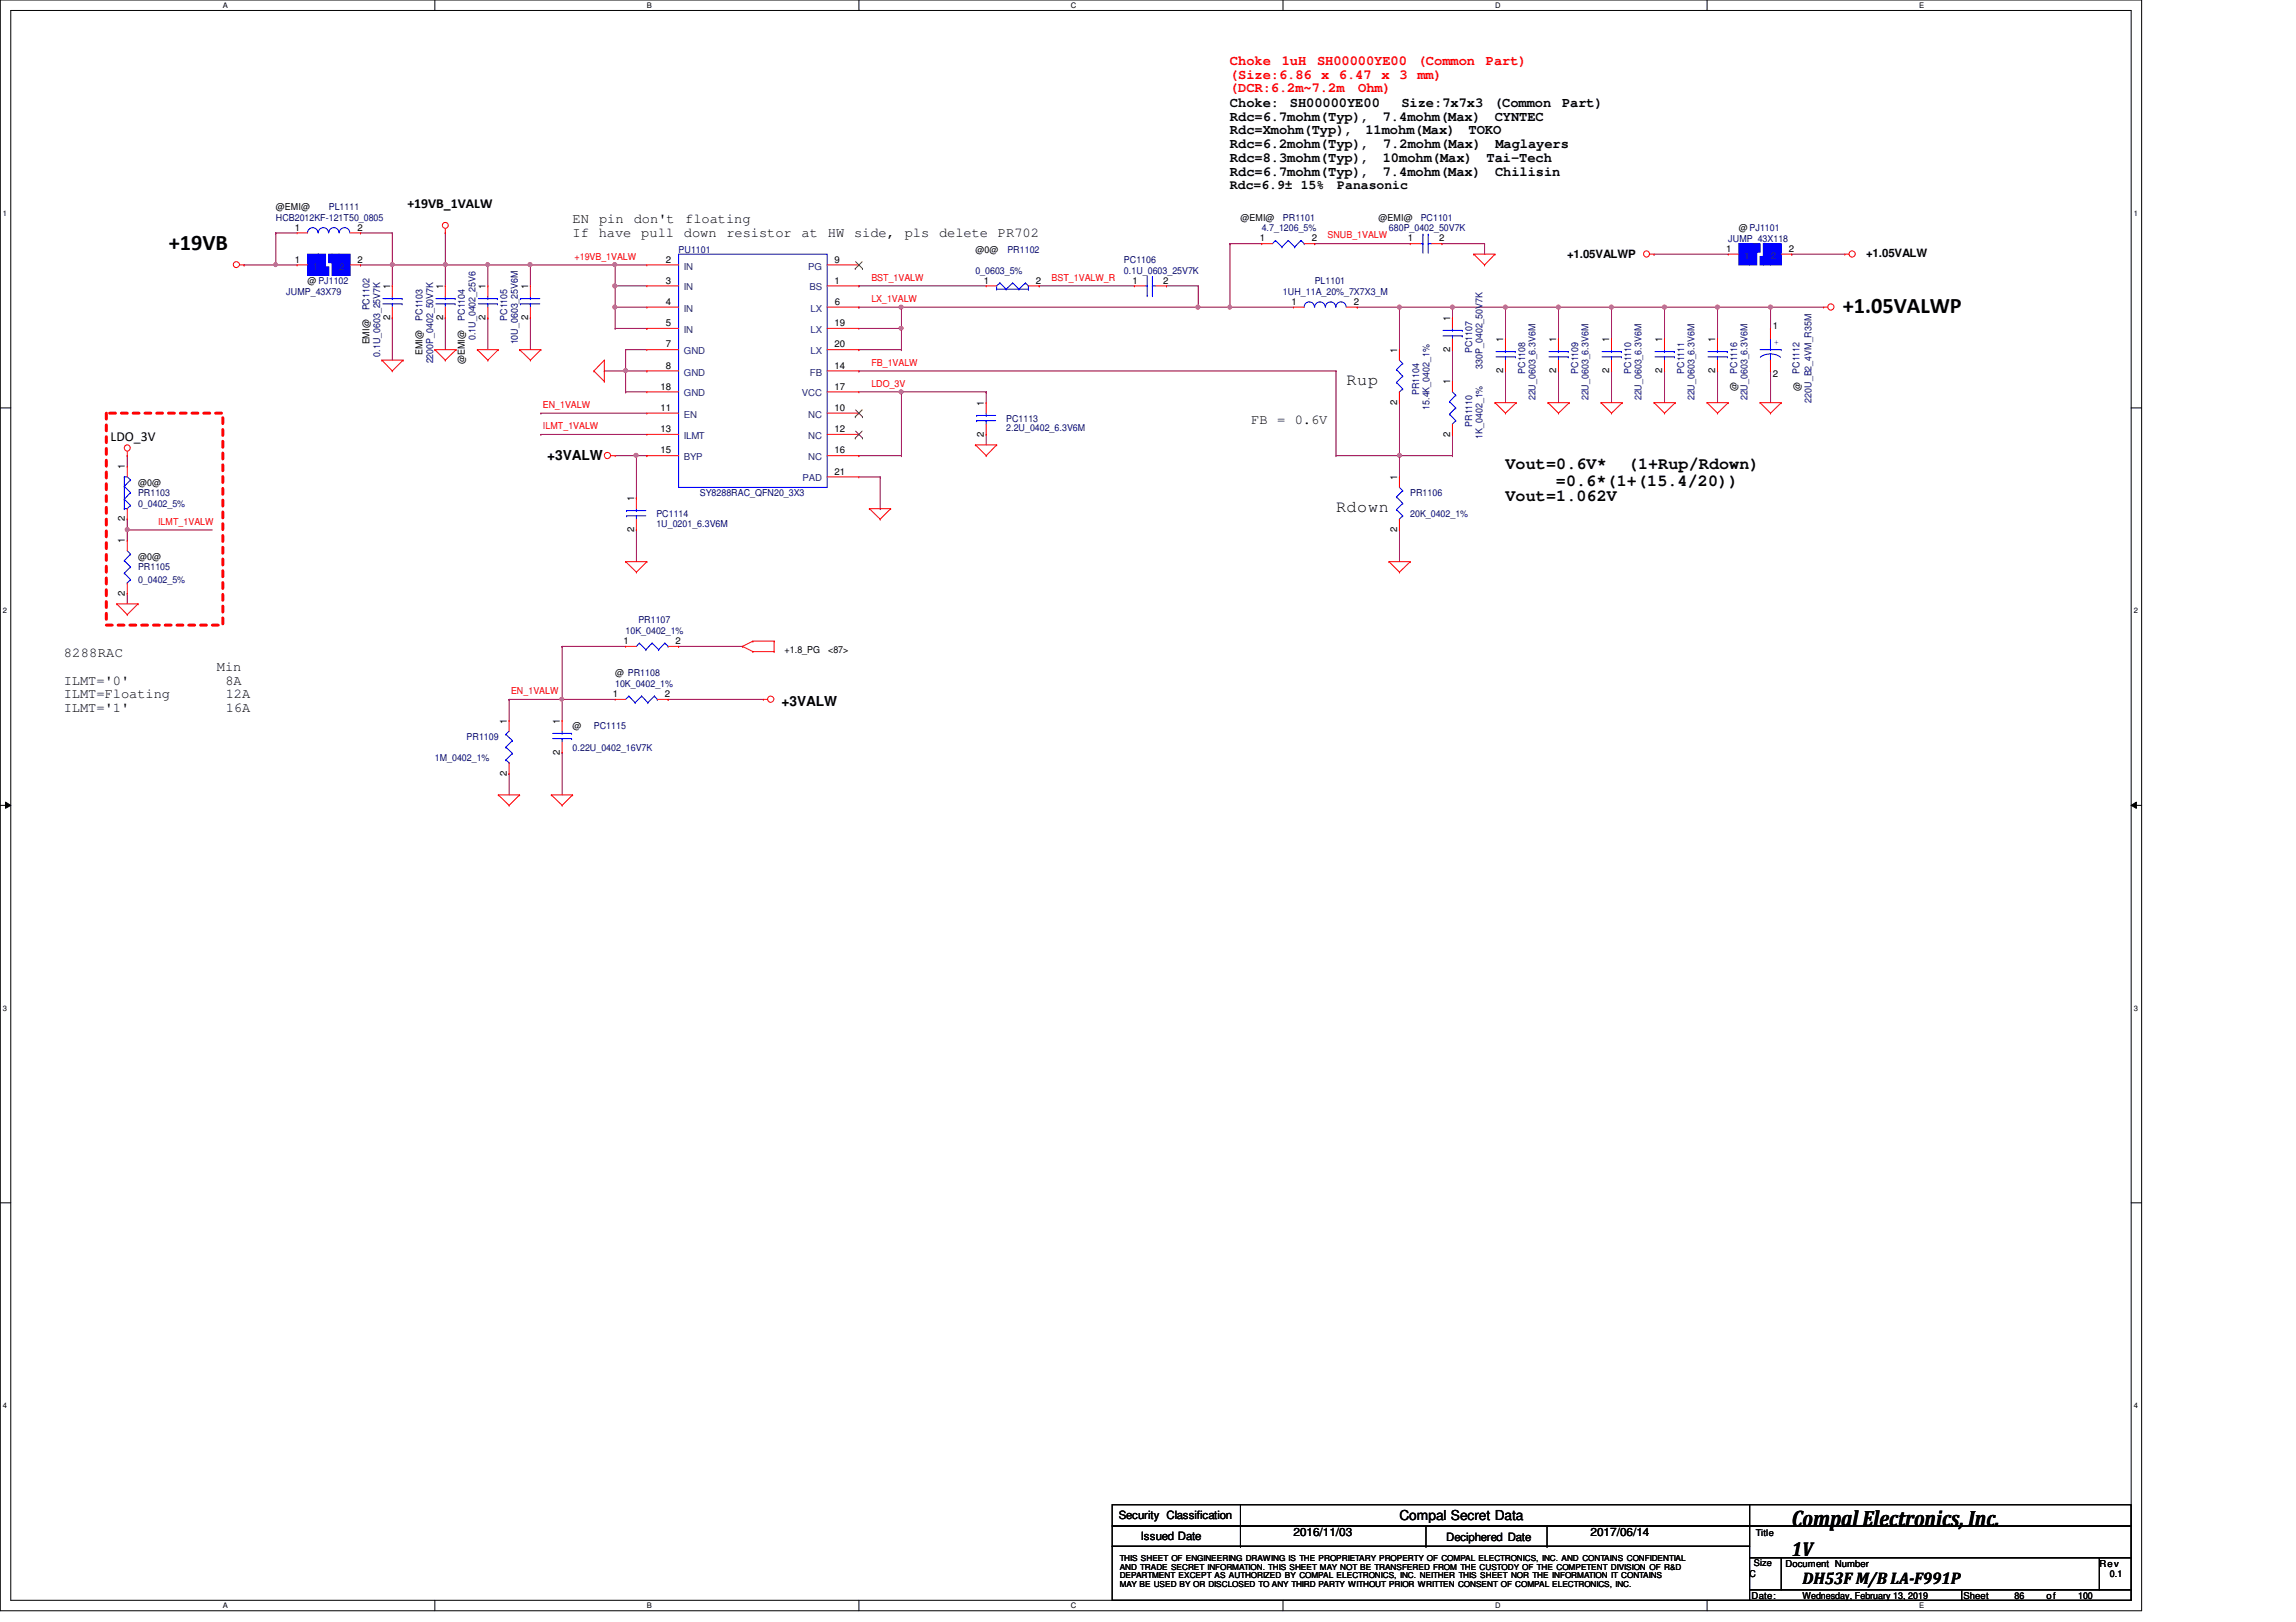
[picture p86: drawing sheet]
<svg xmlns="http://www.w3.org/2000/svg" width="297mm" height="210mm" viewBox="0 0 297 210" stroke-linecap="round" stroke-linejoin="round" font-family="sans-serif">
<defs><g id="words">
<g font-size="2.9">
<text x="21.8" y="32.3">+19VB</text>
<text x="238.4" y="40.5">+1.05VALWP</text>
<text x="231.8" y="197.5">Compal Electronics, Inc.</text>
</g>
<text font-size="2.6" x="231.8" y="201.3">1V</text>
<g font-size="2.2">
<text x="174.2" y="49.8">Rup</text>
<text x="194.8" y="60.7">Vout=0.6V*</text>
<text x="194.8" y="64.9">Vout=1.062V</text>
<text x="201.3" y="62.9">=0.6*(1+(15.4/20))</text>
<text x="210.6" y="60.7">(1+Rup/Rdown)</text>
<text x="172.8" y="66.2">Rdown</text>
<text x="233.2" y="205">DH53F M/B LA-F991P</text>
</g>
<g font-size="1.8" fill="#f00">
<text x="159.1" y="8.4">Choke</text>
<text x="159.1" y="10.2">(Size:6.86 x 6.47</text>
<text x="159.1" y="11.9">(DCR:6.2m~7.2m</text>
<text x="165.8" y="8.4">1uH</text>
<text x="170.4" y="8.4">SH00000YE00</text>
<text x="175.7" y="11.9">Ohm)</text>
<text x="178.7" y="10.2">x</text>
<text x="181.1" y="10.2">3</text>
<text x="183.4" y="10.2">mm)</text>
<text x="183.4" y="8.4">(Common</text>
<text x="192.2" y="8.4">Part)</text>
</g>
<g font-size="1.8">
<text x="159.1" y="13.8">Choke:</text>
<text x="159.1" y="15.6">Rdc=6.7mohm(Typ),</text>
<text x="159.1" y="17.4">Rdc=Xmohm(Typ),</text>
<text x="166.9" y="13.8">SH00000YE00</text>
<text x="176.7" y="17.4">11mohm(Max)</text>
<text x="178.9" y="15.6">7.4mohm(Max)</text>
<text x="181.3" y="13.8">Size:7x7x3</text>
<text x="190" y="17.4">TOKO</text>
<text x="193.3" y="13.8">(Common</text>
<text x="193.4" y="15.6">CYNTEC</text>
<text x="202.1" y="13.8">Part)</text>
<text x="159.1" y="19.2">Rdc=6.2mohm(Typ),</text>
<text x="159.1" y="21">Rdc=8.3mohm(Typ),</text>
<text x="159.1" y="22.7">Rdc=6.7mohm(Typ),</text>
<text x="178.9" y="21">10mohm(Max)</text>
<text x="178.9" y="22.7">7.4mohm(Max)</text>
<text x="178.9" y="19.2">7.2mohm(Max)</text>
<text x="192.3" y="21">Tai-Tech</text>
<text x="193.4" y="22.7">Chilisin</text>
<text x="193.5" y="19.2">Maglayers</text>
<text x="52.7" y="26.9">+19VB_1VALW</text>
<text x="74.1" y="28.8">EN</text>
<text x="77.5" y="28.8">pin</text>
<text x="82" y="28.8">don't</text>
<text x="88.6" y="28.8">floating</text>
<text x="74.1" y="30.6">If</text>
<text x="77.5" y="30.6">have</text>
<text x="83" y="30.6">pull</text>
<text x="88.5" y="30.6">down</text>
<text x="94" y="30.6">resistor</text>
<text x="103.7" y="30.6">at</text>
<text x="107.1" y="30.6">HW</text>
<text x="110.5" y="30.6">side,</text>
<text x="117" y="30.6">pls</text>
<text x="121.5" y="30.6">delete</text>
<text x="129.1" y="30.6">PR702</text>
<text x="14.3" y="57.1">LDO_3V</text>
<text x="70.8" y="59.5">+3VALW</text>
<text x="161.9" y="54.9">FB = 0.6V</text>
<text x="8.3" y="85">8288RAC</text>
<text x="8.3" y="88.6">ILMT='0'</text>
<text x="28.1" y="86.8">Min</text>
<text x="29.2" y="88.6">8A</text>
<text x="8.3" y="90.4">ILMT=Floating</text>
<text x="8.3" y="92.2">ILMT='1'</text>
<text x="29.2" y="92.2">16A</text>
<text x="29.2" y="90.4">12A</text>
<text x="101.1" y="91.4">+3VALW</text>
<text x="181.1" y="196.8">Compal Secret Data</text>
</g>
<g font-size="1.7">
<text x="159.1" y="24.4">Rdc=6.9± 15%</text>
<text x="173" y="24.4">Panasonic</text>
</g>
<g font-size="1.5">
<text x="202.7" y="33.4">+1.05VALWP</text>
<text x="241.4" y="33.3">+1.05VALW</text>
<text x="144.7" y="196.6">Security Classification</text>
<text x="147.6" y="199.3">Issued Date</text>
<text x="167.3" y="198.8">2016/11/03</text>
<text x="187.1" y="199.4">Deciphered Date</text>
<text x="205.8" y="198.8">2017/06/14</text>
</g>
<g font-size="1.2">
<text x="35.7" y="27.2">@EMI@</text>
<text x="38.1" y="29.8">1</text>
<text x="46.3" y="29.8">2</text>
<text x="160.5" y="28.6">@EMI@</text>
<text x="178.3" y="28.6">@EMI@</text>
<text x="224.9" y="29.9">@ PJ1101</text>
<text x="38.1" y="34">1</text>
<text x="46.3" y="34">2</text>
<text x="86.1" y="34">2</text>
<text x="108" y="34">9</text>
<text x="126.2" y="32.7">@0@</text>
<text x="163" y="31.2">1</text>
<text x="169.7" y="31.2">2</text>
<text x="182.1" y="31.2">1</text>
<text x="186.2" y="31.2">2</text>
<text x="223.3" y="32.6">1</text>
<text x="231.4" y="32.6">2</text>
<text x="39.8" y="36.8">@ PJ1102</text>
<text x="50.5" y="41.4" transform="rotate(-90 50.5 41.4)">2</text>
<text x="50.5" y="37.4" transform="rotate(-90 50.5 37.4)">1</text>
<text x="57.3" y="41.4" transform="rotate(-90 57.3 41.4)">2</text>
<text x="57.3" y="37.4" transform="rotate(-90 57.3 37.4)">1</text>
<text x="62.8" y="41.4" transform="rotate(-90 62.8 41.4)">2</text>
<text x="62.8" y="37.4" transform="rotate(-90 62.8 37.4)">1</text>
<text x="68.3" y="41.4" transform="rotate(-90 68.3 41.4)">2</text>
<text x="68.3" y="37.4" transform="rotate(-90 68.3 37.4)">1</text>
<text x="86.1" y="36.7">3</text>
<text x="86.1" y="39.5">4</text>
<text x="108" y="36.7">1</text>
<text x="108" y="39.5">6</text>
<text x="127.3" y="36.7">1</text>
<text x="134" y="36.7">2</text>
<text x="146.5" y="36.7">1</text>
<text x="150.5" y="36.7">2</text>
<text x="167.1" y="39.5">1</text>
<text x="175.2" y="39.5">2</text>
<text x="187.6" y="41.5" transform="rotate(-90 187.6 41.5)">1</text>
<text x="47.8" y="44.6" transform="rotate(-90 47.8 44.6)">EMI@</text>
<text x="54.6" y="45.9" transform="rotate(-90 54.6 45.9)">EMI@</text>
<text x="60.2" y="47.2" transform="rotate(-90 60.2 47.2)">@EMI@</text>
<text x="86.1" y="45">7</text>
<text x="86.1" y="42.2">5</text>
<text x="86.1" y="47.7">8</text>
<text x="108" y="42.2">19</text>
<text x="108" y="45">20</text>
<text x="108" y="47.7">14</text>
<text x="180.8" y="45.6" transform="rotate(-90 180.8 45.6)">1</text>
<text x="187.6" y="45.5" transform="rotate(-90 187.6 45.5)">2</text>
<text x="194.5" y="44.3" transform="rotate(-90 194.5 44.3)">1</text>
<text x="201.3" y="44.3" transform="rotate(-90 201.3 44.3)">1</text>
<text x="208.2" y="44.3" transform="rotate(-90 208.2 44.3)">1</text>
<text x="215" y="44.3" transform="rotate(-90 215 44.3)">1</text>
<text x="221.9" y="44.3" transform="rotate(-90 221.9 44.3)">1</text>
<text x="229.3" y="42.6">1</text>
<text x="85.5" y="53.2">11</text>
<text x="85.5" y="50.4">18</text>
<text x="108" y="50.4">17</text>
<text x="108" y="53.2">10</text>
<text x="127.3" y="52.5" transform="rotate(-90 127.3 52.5)">1</text>
<text x="180.7" y="52.4" transform="rotate(-90 180.7 52.4)">2</text>
<text x="187.6" y="49.7" transform="rotate(-90 187.6 49.7)">1</text>
<text x="194.5" y="48.3" transform="rotate(-90 194.5 48.3)">2</text>
<text x="201.3" y="48.3" transform="rotate(-90 201.3 48.3)">2</text>
<text x="208.2" y="48.3" transform="rotate(-90 208.2 48.3)">2</text>
<text x="215" y="48.3" transform="rotate(-90 215 48.3)">2</text>
<text x="221.9" y="48.3" transform="rotate(-90 221.9 48.3)">2</text>
<text x="224.7" y="50.6" transform="rotate(-90 224.7 50.6)">@</text>
<text x="229.3" y="48.7">2</text>
<text x="232.9" y="50.6" transform="rotate(-90 232.9 50.6)">@</text>
<text x="85.5" y="58.7">15</text>
<text x="85.5" y="55.9">13</text>
<text x="108" y="58.7">16</text>
<text x="108" y="55.9">12</text>
<text x="127.3" y="56.5" transform="rotate(-90 127.3 56.5)">2</text>
<text x="187.6" y="56.5" transform="rotate(-90 187.6 56.5)">2</text>
<text x="16.2" y="60.7" transform="rotate(-90 16.2 60.7)">1</text>
<text x="17.9" y="62.9">@0@</text>
<text x="82" y="64.9" transform="rotate(-90 82 64.9)">1</text>
<text x="108" y="61.4">21</text>
<text x="180.8" y="62.1" transform="rotate(-90 180.8 62.1)">1</text>
<text x="16.2" y="70.3" transform="rotate(-90 16.2 70.3)">1</text>
<text x="16.2" y="67.5" transform="rotate(-90 16.2 67.5)">2</text>
<text x="82" y="68.8" transform="rotate(-90 82 68.8)">2</text>
<text x="180.8" y="68.8" transform="rotate(-90 180.8 68.8)">2</text>
<text x="16.2" y="77.1" transform="rotate(-90 16.2 77.1)">2</text>
<text x="17.9" y="72.4">@0@</text>
<text x="80.7" y="83.4">1</text>
<text x="87.4" y="83.4">2</text>
<text x="79.6" y="87.5">@ PR1108</text>
<text x="101.5" y="84.5">+1.8_PG</text>
<text x="107.1" y="84.5">&lt;87&gt;</text>
<text x="65.6" y="93.6" transform="rotate(-90 65.6 93.6)">1</text>
<text x="72.4" y="93.6" transform="rotate(-90 72.4 93.6)">1</text>
<text x="74.1" y="94.4">@</text>
<text x="79.3" y="90.2">1</text>
<text x="86" y="90.2">2</text>
<text x="65.6" y="100.4" transform="rotate(-90 65.6 100.4)">2</text>
<text x="72.4" y="97.7" transform="rotate(-90 72.4 97.7)">2</text>
<text x="226.9" y="202.7">Size</text>
<text x="227.2" y="198.7">Title</text>
<text x="231" y="202.7">Document Number</text>
<text x="271.6" y="202.7">Rev</text>
<text x="226.3" y="204.1">C</text>
<text x="226.6" y="206.9">Date:</text>
<text x="233.2" y="206.9">Wednesday, February 13, 2019</text>
<text x="254" y="206.9">Sheet</text>
<text x="260.6" y="206.9">86</text>
<text x="264.7" y="206.9">of</text>
<text x="268.9" y="206.9">100</text>
<text x="273" y="204.1">0.1</text>
</g>
<g font-size="1.2" fill="#000080">
<text x="35.7" y="28.6">HCB2012KF-121T50_0805</text>
<text x="42.5" y="27.2">PL1111</text>
<text x="163.2" y="29.9">4.7_1206_5%</text>
<text x="166" y="28.6">PR1101</text>
<text x="179.7" y="29.9">680P_0402_50V7K</text>
<text x="183.8" y="28.6">PC1101</text>
<text x="87.8" y="32.7">PU1101</text>
<text x="126.2" y="35.4">0_0603_5%</text>
<text x="130.3" y="32.7">PR1102</text>
<text x="145.4" y="34">PC1106</text>
<text x="145.4" y="35.4">0.1U_0603_25V7K</text>
<text x="223.6" y="31.3">JUMP_43X118</text>
<text x="37" y="38.1">JUMP_43X79</text>
<text x="47.8" y="40.2" transform="rotate(-90 47.8 40.2)">PC1102</text>
<text x="54.6" y="41.5" transform="rotate(-90 54.6 41.5)">PC1103</text>
<text x="60.2" y="41.5" transform="rotate(-90 60.2 41.5)">PC1104</text>
<text x="65.6" y="41.5" transform="rotate(-90 65.6 41.5)">PC1105</text>
<text x="166" y="38.1">1UH_11A_20%_7X7X3_M</text>
<text x="170.1" y="36.8">PL1101</text>
<text x="49.2" y="46.2" transform="rotate(-90 49.2 46.2)">0.1U_0603_25V7K</text>
<text x="56" y="47" transform="rotate(-90 56 47)">2200P_0402_50V7K</text>
<text x="61.5" y="44" transform="rotate(-90 61.5 44)">0.1U_0402_25V6</text>
<text x="67" y="44.6" transform="rotate(-90 67 44.6)">10U_0603_25V6M</text>
<text x="190.4" y="45.7" transform="rotate(-90 190.4 45.7)">PC1107</text>
<text x="191.8" y="47.7" transform="rotate(-90 191.8 47.7)">330P_0402_50V7K</text>
<text x="183.6" y="51.1" transform="rotate(-90 183.6 51.1)">PR1104</text>
<text x="184.9" y="53" transform="rotate(-90 184.9 53)">15.4K_0402_1%</text>
<text x="197.3" y="48.4" transform="rotate(-90 197.3 48.4)">PC1108</text>
<text x="198.7" y="51.8" transform="rotate(-90 198.7 51.8)">22U_0603_6.3V6M</text>
<text x="204.2" y="48.4" transform="rotate(-90 204.2 48.4)">PC1109</text>
<text x="205.5" y="51.8" transform="rotate(-90 205.5 51.8)">22U_0603_6.3V6M</text>
<text x="211" y="48.4" transform="rotate(-90 211 48.4)">PC1110</text>
<text x="212.4" y="51.8" transform="rotate(-90 212.4 51.8)">22U_0603_6.3V6M</text>
<text x="217.9" y="48.4" transform="rotate(-90 217.9 48.4)">PC1111</text>
<text x="219.2" y="51.8" transform="rotate(-90 219.2 51.8)">22U_0603_6.3V6M</text>
<text x="224.7" y="48.4" transform="rotate(-90 224.7 48.4)">PC1116</text>
<text x="226.1" y="51.8" transform="rotate(-90 226.1 51.8)">22U_0603_6.3V6M</text>
<text x="232.8" y="48.4" transform="rotate(-90 232.8 48.4)">PC1112</text>
<text x="234.3" y="52.1" transform="rotate(-90 234.3 52.1)">220U_B2_4VM_R35M</text>
<text x="130.2" y="54.6">PC1113</text>
<text x="130.2" y="55.8">2.2U_0402_6.3V6M</text>
<text x="190.4" y="55.2" transform="rotate(-90 190.4 55.2)">PR1110</text>
<text x="191.8" y="56.8" transform="rotate(-90 191.8 56.8)">1K_0402_1%</text>
<text x="17.9" y="64.2">PR1103</text>
<text x="17.9" y="65.6">0_0402_5%</text>
<text x="90.5" y="64.2">SY8288RAC_QFN20_3X3</text>
<text x="182.4" y="64.2">PR1106</text>
<text x="84.9" y="67">PC1114</text>
<text x="84.9" y="68.2">1U_0201_6.3V6M</text>
<text x="182.4" y="67">20K_0402_1%</text>
<text x="17.9" y="73.8">PR1105</text>
<text x="17.9" y="75.5">0_0402_5%</text>
<text x="80.9" y="82">10K_0402_1%</text>
<text x="82.6" y="80.7">PR1107</text>
<text x="79.6" y="88.9">10K_0402_1%</text>
<text x="60.4" y="95.8">PR1109</text>
<text x="76.8" y="94.4">PC1115</text>
<text x="56.3" y="98.5">1M_0402_1%</text>
<text x="74.1" y="97.2">0.22U_0402_16V7K</text>
</g>
<g font-size="1.2" fill="#004080">
<text x="40.5" y="34.9">1</text>
<text x="43.9" y="34.9">2</text>
<text x="88.5" y="34.9">IN</text>
<text x="104.6" y="34.9">PG</text>
<text x="225.6" y="33.5">1</text>
<text x="229.1" y="33.5">2</text>
<text x="88.5" y="37.6">IN</text>
<text x="88.5" y="40.3">IN</text>
<text x="104.7" y="37.6">BS</text>
<text x="104.9" y="40.3">LX</text>
<text x="88.5" y="45.8">GND</text>
<text x="88.5" y="43.1">IN</text>
<text x="104.8" y="43.1">LX</text>
<text x="104.8" y="45.8">LX</text>
<text x="88.5" y="51.3">GND</text>
<text x="88.5" y="48.6">GND</text>
<text x="103.7" y="51.3">VCC</text>
<text x="104.8" y="48.6">FB</text>
<text x="88.5" y="59.6">BYP</text>
<text x="88.5" y="56.8">ILMT</text>
<text x="88.5" y="54.1">EN</text>
<text x="104.6" y="59.6">NC</text>
<text x="104.6" y="56.8">NC</text>
<text x="104.6" y="54.1">NC</text>
<text x="103.8" y="62.3">PAD</text>
</g>
<g font-size="1.2" fill="#f00">
<text x="74.3" y="33.6">+19VB_1VALW</text>
<text x="171.7" y="30.9">SNUB_1VALW</text>
<text x="112.7" y="39.1">LX_1VALW</text>
<text x="112.7" y="36.3">BST_1VALW</text>
<text x="136.1" y="36.3">BST_1VALW_R</text>
<text x="112.7" y="47.3">FB_1VALW</text>
<text x="70.2" y="52.8">EN_1VALW</text>
<text x="112.7" y="50">LDO_3V</text>
<text x="70.2" y="55.5">ILMT_1VALW</text>
<text x="20.4" y="67.9">ILMT_1VALW</text>
<text x="66.1" y="89.8">EN_1VALW</text>
</g>
<text font-size="1.1" fill="#00f" x="229.5" y="44.7">+</text>
<g font-size="1.1">
<text x="144.9" y="202">THIS SHEET OF ENGINEERING DRAWING IS THE PROPRIETARY PROPERTY OF COMPAL ELECTRONICS, INC. AND CONTAINS CONFIDENTIAL</text>
<text x="144.9" y="203.1">AND TRADE SECRET INFORMATION. THIS SHEET MAY NOT BE TRANSFERED FROM THE CUSTODY OF THE COMPETENT DIVISION OF R&amp;D</text>
<text x="144.9" y="204.2">DEPARTMENT EXCEPT AS AUTHORIZED BY COMPAL ELECTRONICS, INC. NEITHER THIS SHEET NOR THE INFORMATION IT CONTAINS</text>
<text x="144.9" y="205.3">MAY BE USED BY OR DISCLOSED TO ANY THIRD PARTY WITHOUT PRIOR WRITTEN CONSENT OF COMPAL ELECTRONICS, INC.</text>
</g>
<g font-size="1">
<text x="28.8" y="1">A</text>
<text x="83.7" y="1">B</text>
<text x="138.6" y="1">C</text>
<text x="193.4" y="1">D</text>
<text x="248.3" y="1">E</text>
<text x=".4" y="27.9">1</text>
<text x="276.1" y="27.9">1</text>
<text x=".4" y="79.4">2</text>
<text x="276.1" y="79.4">2</text>
<text x=".4" y="130.8">3</text>
<text x="276.1" y="130.8">3</text>
<text x=".4" y="182.2">4</text>
<text x="276.1" y="182.2">4</text>
<text x="28.8" y="208.1">A</text>
<text x="83.7" y="208.1">B</text>
<text x="138.6" y="208.1">C</text>
<text x="193.4" y="208.1">D</text>
<text x="248.3" y="208.1">E</text>
</g>
</g></defs>
<path d="M0 0h277.1v208.4h-277.1zM1.4 1.4h274.3v205.7h-274.3z" fill="none" stroke="#000" stroke-width=".13"/>
<g fill="#fff">
<path d="M28.8 .1h.7v1.1h-.7z"/>
<path d="M28.8 207.2h.7v1.1h-.7z"/>
</g>
<path d="M56.3 0v1.4M56.3 207.1v1.3" fill="none" stroke="#000" stroke-width=".13"/>
<g fill="#fff">
<path d="M83.7 .1h.6v1.1h-.6z"/>
<path d="M83.7 207.2h.6v1.1h-.6z"/>
</g>
<path d="M111.1 0v1.4M111.1 207.1v1.3" fill="none" stroke="#000" stroke-width=".13"/>
<g fill="#fff">
<path d="M138.6 .1h.7v1.1h-.7z"/>
<path d="M138.6 207.2h.7v1.1h-.7z"/>
</g>
<path d="M166 0v1.4M166 207.1v1.3" fill="none" stroke="#000" stroke-width=".13"/>
<g fill="#fff">
<path d="M193.4 .1h.7v1.1h-.7z"/>
<path d="M193.4 207.2h.7v1.1h-.7z"/>
</g>
<path d="M220.8 0v1.4M220.8 207.1v1.3" fill="none" stroke="#000" stroke-width=".13"/>
<g fill="#fff">
<path d="M248.3 .1h.6v1.1h-.6z"/>
<path d="M248.3 207.2h.6v1.1h-.6z"/>
<path d="M.4 27.1h.5v1.1h-.5z"/>
<path d="M276.1 27.1h.5v1.1h-.5z"/>
<path d="M.4 78.5h.5v1.1h-.5z"/>
<path d="M276.1 78.5h.5v1.1h-.5z"/>
</g>
<path d="M0 52.8h1.4M275.7 52.8h1.4" fill="none" stroke="#000" stroke-width=".13"/>
<g fill="#fff">
<path d="M.4 129.9h.5v1.1h-.5z"/>
<path d="M276.1 129.9h.5v1.1h-.5z"/>
</g>
<path d="M0 104.2h1.4M.7 103.8l.7 .4-.7 .4zM275.7 104.2l.7-.4v.8zM275.7 104.2h1.4" fill="none" stroke="#000" stroke-width=".13"/>
<path d="M.7 103.8l.7 .4-.7 .4zM275.7 104.2l.7-.4v.8z" fill="#000"/>
<g fill="#fff">
<path d="M.4 181.4h.5v1.1h-.5z"/>
<path d="M276.1 181.4h.5v1.1h-.5z"/>
</g>
<path d="M0 155.7h1.4M275.7 155.7h1.4" fill="none" stroke="#000" stroke-width=".13"/>
<path d="M13.8 53.5h15v27.4h-15z" fill="none" stroke="#f00" stroke-width=".38" stroke-dasharray=".8 .8"/>
<g fill="none" stroke="#800040" stroke-width=".13">
<path d="M79.6 34.3h.1M79.6 34.3h4.1M159.1 31.5h.1M159.1 31.5h4.1M170.1 31.5h.1M170.1 31.5h12.4M175.6 39.8h.1M175.6 39.8h12.3M181.1 39.8h.1M68.6 41.1h.1M68.6 41.1v4.2M111.1 48h.1"/>
<path d="M111.1 48h61.7M172.8 48h.1M172.8 59h.1M172.8 48v11M181.1 52.1h.1M181.1 52.1v6.9h-8.3M82.3 68.6h.1M82.3 68.6v4.1M65.9 90.5h.1M65.9 90.5v2.8M65.9 100.1h.1M65.9 100.1v2.8"/>
</g>
<circle cx="181.1" cy="58.9" r=".26" fill="#f0f"/>
<circle cx="181.1" cy="58.9" r=".26" fill="none" stroke="#f0f" stroke-width=".13"/>
<path d="M181.1 39.8h.1M181.1 39.8v5.5" fill="none" stroke="#800040" stroke-width=".13"/>
<circle cx="181.1" cy="39.8" r=".26" fill="#f0f"/>
<circle cx="181.1" cy="39.8" r=".26" fill="none" stroke="#f0f" stroke-width=".13"/>
<path d="M187.9 39.8h.1M187.9 39.8v1.3M181.1 59h.1M181.1 59v2.7M194.8 48h.1M194.8 48v4.1M181.1 68.6h.1M181.1 68.6v4.1" fill="none" stroke="#800040" stroke-width=".13"/>
<circle cx="187.9" cy="39.8" r=".26" fill="#f0f"/>
<circle cx="187.9" cy="39.8" r=".26" fill="none" stroke="#f0f" stroke-width=".13"/>
<path d="M194.8 39.8h.1M194.8 39.8v4.1" fill="none" stroke="#800040" stroke-width=".13"/>
<circle cx="194.8" cy="39.8" r=".26" fill="#f0f"/>
<circle cx="194.8" cy="39.8" r=".26" fill="none" stroke="#f0f" stroke-width=".13"/>
<path d="M187.9 39.8h.1M187.9 39.8h6.9M201.6 39.8h.1M201.6 39.8v4.1M229.1 39.8h.1M229.1 39.8h6.8M181.1 59h.1M181.1 59h6.8" fill="none" stroke="#800040" stroke-width=".13"/>
<circle cx="201.6" cy="39.8" r=".26" fill="#f0f"/>
<circle cx="201.6" cy="39.8" r=".26" fill="none" stroke="#f0f" stroke-width=".13"/>
<path d="M116.6 39.8h.1M150.9 37h.1M150.9 37h4.1M155 37h.1M155 37v2.8h-38.4M194.8 39.8h.1M194.8 39.8h6.8M201.6 48h.1M201.6 48v4.1" fill="none" stroke="#800040" stroke-width=".13"/>
<circle cx="155" cy="39.8" r=".26" fill="#f0f"/>
<circle cx="155" cy="39.8" r=".26" fill="none" stroke="#f0f" stroke-width=".13"/>
<circle cx="116.6" cy="39.8" r=".26" fill="#f0f"/>
<circle cx="116.6" cy="39.8" r=".26" fill="none" stroke="#f0f" stroke-width=".13"/>
<path d="M63.1 34.3h.1M63.1 34.3h5.5M63.1 34.3v2.7M68.6 34.3h.1M68.6 34.3v2.7M63.1 41.1h.1M63.1 41.1v4.2" fill="none" stroke="#800040" stroke-width=".13"/>
<path d="M62.9 34.1l.2-.1 .2 .1-.1 .3-.1 .1-.2-.1z" fill-rule="evenodd" fill="#f0f"/>
<path d="M62.9 34.1l.2-.1 .2 .1-.1 .3-.1 .1-.2-.1z" fill="none" stroke="#f0f" stroke-width=".13"/>
<g fill="none" stroke="#800040" stroke-width=".13">
<path d="M57.6 34.3h.1M57.6 34.3h5.5M159.1 31.5h.1M159.1 31.5v8.3M186.6 31.5h.1M186.6 31.5h5.5M192.1 31.5h.1M192.1 31.5v1.4M70 56.2h.1M70 56.2h13.7M70 53.5h.1M70 53.5h13.7"/>
<path d="M16.5 76.8h.1M16.5 68.6h.1M16.5 76.8v1.3M16.5 68.6h11"/>
</g>
<circle cx="16.5" cy="68.5" r=".26" fill="#f0f"/>
<circle cx="16.5" cy="68.5" r=".26" fill="none" stroke="#f0f" stroke-width=".13"/>
<g fill="none" stroke="#800040" stroke-width=".13">
<path d="M57.6 34.3h.1M57.6 34.3v2.7M68.6 34.3h.1M68.6 34.3h11M111.1 37h.1M111.1 37h16.5M134.4 37h.1M134.4 37h12.4M214 32.9h.1M214 32.9h9.6M231.8 32.9h.1M231.8 32.9h6.9"/>
<path d="M16.5 59h.1M16.5 59v1.3M57.6 41.1h.1M57.6 41.1v4.2M111.1 50.7h5.5M116.6 50.7h.1M127.6 56.2h.1M127.6 50.7h.1M127.6 50.7v1.4M127.6 56.2v1.4M16.5 68.6h.1M16.5 67.2h.1"/>
<path d="M16.5 67.2v2.7M72.7 90.5h.1M72.7 97.4h.1M72.7 90.5h6.9M72.7 97.4v5.5"/>
</g>
<circle cx="79.5" cy="34.2" r=".26" fill="#f0f"/>
<circle cx="79.5" cy="34.2" r=".26" fill="none" stroke="#f0f" stroke-width=".13"/>
<circle cx="68.6" cy="34.2" r=".26" fill="#f0f"/>
<circle cx="68.6" cy="34.2" r=".26" fill="none" stroke="#f0f" stroke-width=".13"/>
<path d="M155 39.8h.1M155 39.8h12.3M159.1 39.8h.1" fill="none" stroke="#800040" stroke-width=".13"/>
<path d="M158.9 39.6l.2-.1 .2 .1v.3l-.2 .1-.2-.1z" fill-rule="evenodd" fill="#f0f"/>
<path d="M158.9 39.6l.2-.1 .2 .1v.3l-.2 .1-.2-.1z" fill="none" stroke="#f0f" stroke-width=".13"/>
<path d="M201.6 39.8h.1M201.6 39.8h13.7M208.5 39.8h.1M208.5 39.8v4.1M215.3 39.8h.1M215.3 39.8v4.1M208.5 48h.1M208.5 48v4.1M215.3 48h.1M215.3 48v4.1" fill="none" stroke="#800040" stroke-width=".13"/>
<circle cx="215.3" cy="39.8" r=".26" fill="#f0f"/>
<circle cx="215.3" cy="39.8" r=".26" fill="none" stroke="#f0f" stroke-width=".13"/>
<circle cx="208.5" cy="39.8" r=".26" fill="#f0f"/>
<circle cx="208.5" cy="39.8" r=".26" fill="none" stroke="#f0f" stroke-width=".13"/>
<path d="M57.6 30.1h.1M57.6 30.1v4.2M65.9 90.5h.1M65.9 90.5h6.8M72.7 90.5h.1M72.7 83.6h.1M72.7 83.6v9.7M72.7 83.6h8.2M86.4 90.5h.1M86.4 90.5h12.4M87.8 83.6h.1M87.8 83.6h8.2" fill="none" stroke="#800040" stroke-width=".13"/>
<circle cx="72.7" cy="90.5" r=".25" fill="#f0f"/>
<circle cx="72.7" cy="90.5" r=".25" fill="none" stroke="#f0f" stroke-width=".13"/>
<path d="M79.6 37h.1M79.6 39.8h.1M79.6 34.3v2.7M79.6 39.8v2.7M79.6 39.8h4.1M79.6 42.5h.1M79.6 42.5h4.1M83.7 42.5h.1" fill="none" stroke="#800040" stroke-width=".13"/>
<circle cx="79.5" cy="39.8" r=".26" fill="#f0f"/>
<circle cx="79.5" cy="39.8" r=".26" fill="none" stroke="#f0f" stroke-width=".13"/>
<path d="M79.6 37h.1M79.6 37h4.1" fill="none" stroke="#800040" stroke-width=".13"/>
<circle cx="79.5" cy="37" r=".26" fill="#f0f"/>
<circle cx="79.5" cy="37" r=".26" fill="none" stroke="#f0f" stroke-width=".13"/>
<path d="M79.6 39.8h.1M79.6 37v2.8M80.9 50.7h.1M80.9 45.3h.1M80.9 48h.1M80.9 50.7h2.8M80.9 45.3h2.8M80.9 45.3v5.4M80.9 48h2.8M83.7 48h.1" fill="none" stroke="#800040" stroke-width=".13"/>
<circle cx="80.9" cy="48" r=".26" fill="#f0f"/>
<circle cx="80.9" cy="48" r=".26" fill="none" stroke="#f0f" stroke-width=".13"/>
<path d="M116.6 39.8v2.7M78.2 48h.1M78.2 48h2.7M116.6 42.5h.1M111.1 61.7h2.8M113.9 61.7h.1M113.9 65.8h.1M113.9 61.7v4.1" fill="none" stroke="#800040" stroke-width=".13"/>
<circle cx="116.6" cy="42.5" r=".25" fill="#f0f"/>
<circle cx="116.6" cy="42.5" r=".25" fill="none" stroke="#f0f" stroke-width=".13"/>
<g fill="none" stroke="#800040" stroke-width=".13">
<path d="M111.1 39.8h.1M111.1 39.8h5.5M79.6 59h4.1M82.3 59h.1M82.3 59v5.4M83.7 59h.1M111.1 42.5h5.5M111.1 45.3h.1M111.1 45.3h5.5M116.6 42.5h.1M116.6 45.3h.1M116.6 42.5v2.8"/>
<path d="M82.3 64.4h.1"/>
</g>
<circle cx="82.3" cy="58.9" r=".26" fill="#f0f"/>
<circle cx="82.3" cy="58.9" r=".26" fill="none" stroke="#f0f" stroke-width=".13"/>
<path d="M229.1 39.8h.1M229.1 39.8v2.7" fill="none" stroke="#800040" stroke-width=".13"/>
<circle cx="229.1" cy="39.8" r=".26" fill="#f0f"/>
<circle cx="229.1" cy="39.8" r=".26" fill="none" stroke="#f0f" stroke-width=".13"/>
<path d="M35.7 34.3h.1M35.7 34.3h2.7M215.3 39.8h6.9M222.2 39.8h.1M229.1 48h.1M229.1 48v4.1" fill="none" stroke="#800040" stroke-width=".13"/>
<path d="M35.5 34.1l.1-.1 .3 .1-.1 .3-.2 .1-.1-.1z" fill-rule="evenodd" fill="#f0f"/>
<path d="M35.5 34.1l.1-.1 .3 .1-.1 .3-.2 .1-.1-.1z" fill="none" stroke="#f0f" stroke-width=".13"/>
<g fill="none" stroke="#800040" stroke-width=".13">
<path d="M31.6 34.3h.1M35.7 30.1h.1M35.7 30.1h2.7M35.7 30.1v4.2h-4.1M46.6 30.1h.1M46.6 34.3h.1M46.6 30.1h4.2M46.6 34.3h11M50.8 30.1h.1M50.8 34.3h.1M50.8 30.1v6.9M57.6 34.3h.1"/>
<path d="M50.8 41.1h.1M50.8 41.1v5.5"/>
</g>
<circle cx="50.8" cy="34.2" r=".26" fill="#f0f"/>
<circle cx="50.8" cy="34.2" r=".26" fill="none" stroke="#f0f" stroke-width=".13"/>
<circle cx="57.6" cy="34.2" r=".26" fill="#f0f"/>
<circle cx="57.6" cy="34.2" r=".26" fill="none" stroke="#f0f" stroke-width=".13"/>
<path d="M116.6 59h.1M116.6 50.7v8.3" fill="none" stroke="#800040" stroke-width=".13"/>
<circle cx="116.6" cy="50.7" r=".26" fill="#f0f"/>
<circle cx="116.6" cy="50.7" r=".26" fill="none" stroke="#f0f" stroke-width=".13"/>
<path d="M222.2 39.8h.1M222.2 39.8v4.1M111.1 59h.1M111.1 59h5.5M116.6 50.7h11M127.6 50.7h.1M187.9 59h.1M187.9 49.4h.1M187.9 45.3v4.1M187.9 56.2v2.8M222.2 48h.1M222.2 48v4.1" fill="none" stroke="#800040" stroke-width=".13"/>
<circle cx="222.2" cy="39.8" r=".26" fill="#f0f"/>
<circle cx="222.2" cy="39.8" r=".26" fill="none" stroke="#f0f" stroke-width=".13"/>
<path d="M222.2 39.8h6.9M229.1 39.8h.1" fill="none" stroke="#800040" stroke-width=".13"/>
<g fill="none" stroke="#f00" stroke-width=".13">
<path d="M31 34.3h.6M31.6 34.3h.1M50.8 39.7v1.4M50.8 37h.1M50.8 37v1.4M57.6 30.1h.1M57.6 29.6v.5M63.1 39.8v1.3M63.1 37h.1M63.1 37v1.4M68.6 39.7v1.4M68.6 37h.1"/>
<path d="M68.6 37v1.4M146.8 37h.1M146.8 37h1.4M149.5 37h1.4M150.9 37h.1M163.2 31.5h.1M163.2 31.5h1.4M167.3 39.8h.1M167.3 39.8h1.4M168.7 31.5h1.4M170.1 31.5h.1M174.2 39.8h1.4"/>
<path d="M175.6 39.8h.1M190.7 32.9h.1M190.7 32.9h2.7M190.7 32.9l1.4 1.4M192.1 34.3h.1M193.4 32.9h.1M193.4 32.9l-1.3 1.4M213.4 32.9h.6M214 32.9h.1M235.9 39.8h.1M235.9 39.8h.6M238.7 32.9h.1"/>
<path d="M238.7 32.9h.5M16.5 59h.1M16.5 58.4v.6M49.4 46.6h.1M49.4 46.6h2.8M49.4 46.6l1.4 1.4M50.8 41.1h.1M50.8 48h.1M52.2 46.6h.1M52.2 46.6l-1.4 1.4M56.3 45.3h.1M56.3 45.3h2.7"/>
<path d="M56.3 45.3l1.3 1.3M57.6 46.6h.1M59 45.3h.1M59 45.3l-1.4 1.3M61.8 45.3h.1M61.8 45.3h2.7M61.8 45.3l1.3 1.3M63.1 41.1h.1M63.1 46.6h.1M64.5 45.3h.1M64.5 45.3l-1.4 1.3M67.2 45.3h.1"/>
<path d="M67.2 45.3h2.8M67.2 45.3l1.4 1.3M68.6 41.1h.1M68.6 46.6h.1M70 45.3h.1M70 45.3l-1.4 1.3M76.8 48h.1M76.8 48l1.4 1.4M78.2 46.6h.1M78.2 49.4h.1M78.2 46.6v2.8M78.2 46.6l-1.4 1.4"/>
<path d="M79 59h.6M79.6 59h.1M126.2 57.6h.1M126.2 57.6h2.7M126.2 57.6l1.4 1.4M127.6 56.2h.1M127.6 54.9v1.3M127.6 52.1h.1M127.6 52.1v1.4M127.6 59h.1M128.9 57.6h.1M128.9 57.6l-1.3 1.4"/>
<path d="M193.4 52.1h.1M193.4 52.1h2.8M193.4 52.1l1.4 1.4M194.8 48h.1M194.8 46.6v1.4M194.8 43.9h.1M194.8 43.9v1.4M194.8 53.5h.1M196.2 52.1h.1M196.2 52.1l-1.4 1.4M200.3 52.1h.1M200.3 52.1h2.7"/>
<path d="M200.3 52.1l1.3 1.4M201.6 53.5h.1M203 52.1h.1M203 52.1l-1.4 1.4M207.1 52.1h.1M207.1 52.1h2.8M207.1 52.1l1.4 1.4M208.5 48h.1M208.5 46.6v1.4M208.5 43.9h.1M208.5 43.9v1.4M208.5 53.5h.1"/>
<path d="M209.9 52.1h.1M209.9 52.1l-1.4 1.4M214 52.1h.1M214 52.1h2.7M214 52.1l1.3 1.4M215.3 53.5h.1M216.7 52.1h.1M216.7 52.1l-1.4 1.4M220.8 52.1h.1M220.8 52.1h2.8M220.8 52.1l1.4 1.4M222.2 53.5h.1"/>
<path d="M223.6 52.1h.1M223.6 52.1l-1.4 1.4M227.7 52.1h.1M227.7 52.1h2.8M227.7 52.1l1.4 1.4M229.1 53.5h.1M230.5 52.1h.1M230.5 52.1l-1.4 1.4M15.1 78.1h.1M15.1 78.1h2.8M15.1 78.1l1.4 1.4M16.5 67.2h.1"/>
<path d="M16.5 65.8v1.4M16.5 60.3h.1M16.5 60.3v1.4M16.5 79.5h.1M17.9 78.1h.1M17.9 78.1l-1.4 1.4M80.9 72.7h.1M80.9 72.7h2.8M80.9 72.7l1.4 1.3M82.3 74h.1M83.7 72.7h.1M83.7 72.7l-1.4 1.3"/>
<path d="M112.5 65.8h.1M112.5 65.8h2.7M112.5 65.8l1.4 1.4M113.9 67.2h.1M115.2 65.8h.1M115.2 65.8l-1.3 1.4M179.7 72.7h.1M179.7 72.7h2.8M179.7 72.7l1.4 1.3M181.1 74h.1M182.5 72.7h.1M182.5 72.7l-1.4 1.3"/>
<path d="M65.9 98.7v1.4M65.9 93.3h.1M65.9 93.3v1.3M96 83.6h.1M96 83.6l1.4 .7M97.4 84.3h.1M97.4 83h.1M97.4 84.3h2.8M97.4 83l-1.4 .6M97.4 83h2.8M98.8 90.5h.1M98.8 90.5h.5"/>
<path d="M100.2 83h.1M100.2 84.3h.1M100.2 83v1.3M64.5 102.9h.1M64.5 102.9h2.7M64.5 102.9l1.4 1.3M65.9 100.1h.1M65.9 104.2h.1M67.2 102.9h.1M67.2 102.9l-1.3 1.3M71.3 102.9h.1M71.3 102.9h2.8"/>
<path d="M71.3 102.9l1.4 1.3M72.7 104.2h.1M74.1 102.9h.1M74.1 102.9l-1.4 1.3"/>
<circle cx="30.6" cy="34.2" r=".39"/>
<circle cx="57.6" cy="29.2" r=".38"/>
<circle cx="213" cy="32.9" r=".39"/>
<circle cx="236.9" cy="39.7" r=".4"/>
<circle cx="239.6" cy="32.9" r=".4"/>
<circle cx="16.5" cy="58" r=".39"/>
<circle cx="78.6" cy="58.9" r=".4"/>
<circle cx="99.7" cy="90.5" r=".4"/>
</g>
<g fill="none" stroke="#000" stroke-width=".13">
<path d="M143.9 194.7h82.4v2.8h-82.4zM143.9 197.5h82.4v2.6h-82.4zM160.5 194.7v5.4M160.5 197.5h.1M184.5 197.5v2.6M200.1 197.5v2.6M226.3 194.7h49.4v2.8h-49.4zM226.3 197.5h49.4v4.1h-49.4zM143.9 200.1h82.4v7h-82.4zM160.5 200.1h.1M184.5 200.1h.1M200.1 200.1h.1"/>
<path d="M226.3 201.6h4.2v4.1h-4.2zM226.3 205.7h27.5v1.4h-27.5zM230.5 201.6h41.1v4.1h-41.1zM253.8 205.7h21.9v1.4h-21.9zM271.6 201.6h4.1v4.1h-4.1z"/>
</g>
<g fill="none" stroke="#00f" stroke-width=".13">
<path d="M49.5 39.3h2.5M49.5 38.6h2.5M50.8 38.6h.1M50.8 39.3h.1M50.8 38.4v.2M50.8 39.3v.4M52 39.3h.1M52 38.6h.1M61.9 39.3h2.4M61.9 38.6h2.4M63.1 38.6h.1M63.1 39.3h.1"/>
<path d="M63.1 38.4v.2M63.1 39.3v.5M64.3 39.3h.1M64.3 38.6h.1M67.3 39.3h.1M67.3 38.6h.1M67.3 39.3h2.5M67.3 38.6h2.5M68.6 38.6h.1M68.6 39.3h.1M68.6 38.4v.2M68.6 39.3v.5"/>
<path d="M148.2 37h.2M148.4 37h.1M148.4 38.3h.1M148.4 35.8v2.5M149.1 38.3h.1M149.1 37h.1M149.1 37h.4M149.1 35.8v2.5M165 31.1h.1M165 31.1l-.4 .4M165 31.1l.9 .9M165.9 32h.1"/>
<path d="M166.7 31.1h.1M166.7 31.1l-.8 .9M166.7 31.1l.8 .9M167.5 32h.1M168.3 31.1h.1M168.3 31.1l-.8 .9M168.3 31.1l.4 .4M168.7 31.5h.1M168.7 39.8a.66 .66 0 0 1 .7-.7 .66 .66 0 0 1 .6 .7M170.1 39.8a.68 .68 0 0 1 .7-.7 .68 .68 0 0 1 .6 .7M171.5 39.8a.66 .66 0 0 1 .6-.7 .66 .66 0 0 1 .7 .7M172.8 39.8a.66 .66 0 0 1 .7-.7 .66 .66 0 0 1 .7 .7"/>
<path d="M126.4 54.4h.1M126.4 53.8h.1M126.4 54.4h2.4M126.4 53.8h2.4M127.6 53.8h.1M127.6 54.4h.1M127.6 53.5v.3M127.6 54.4v.5M193.5 46.2h2.5M193.5 45.5h2.5M194.8 45.5h.1M194.8 46.2h.1"/>
<path d="M194.8 45.3v.2M194.8 46.2v.4M196 46.2h.1M196 45.5h.1M207.3 46.2h2.5M207.3 45.5h2.5M208.5 45.5h.1M208.5 46.2h.1M208.5 45.3v.2M208.5 46.2v.4M209.8 46.2h.1M209.8 45.5h.1"/>
<path d="M16.1 62.9h.1M16.1 64.6h.1M16.1 61.7h.1M16.1 65.8h.1M16.1 61.7h.4l.4 .4M16.1 62.9l.8 .9M16.1 64.6l.8 .8M16.1 61.7v4.1M16.1 65.8h.4M16.5 65.8h.1M16.9 62.1h.1M16.9 63.8h.1"/>
<path d="M16.9 65.4h.1M16.9 62.1l-.8 .8M16.9 63.8l-.8 .8M16.9 65.4l-.4 .4M65.4 95h.1M65.4 96.7h.1M65.4 98.3h.1M65.4 95l.9 .8M65.4 96.7l.9 .8M65.4 98.3l.5 .4M65.9 98.7h.1M65.9 94.6l-.5 .4"/>
<path d="M66.3 95.8h.1M66.3 97.5h.1M66.3 95.8l-.9 .9M66.3 97.5l-.9 .8"/>
</g>
<path d="M224.9 31.5h1.4v2.8h-1.4z" fill-rule="evenodd" fill="#00f"/>
<path d="M224.9 31.5h1.4v2.8h-1.4z" fill="none" stroke="#00f" stroke-width=".13"/>
<path d="M226.3 31.5h1v2.8h-1z" fill-rule="evenodd" fill="#00f"/>
<path d="M226.3 31.5h1v2.8h-1z" fill="none" stroke="#00f" stroke-width=".13"/>
<path d="M227.3 31.5h.4v1.1h-.4z" fill-rule="evenodd" fill="#00f"/>
<path d="M227.3 31.5h.4v1.1h-.4z" fill="none" stroke="#00f" stroke-width=".13"/>
<path d="M227.7 33.2h.4v1.1h-.4z" fill-rule="evenodd" fill="#00f"/>
<path d="M227.7 33.2h.4v1.1h-.4z" fill="none" stroke="#00f" stroke-width=".13"/>
<path d="M228.1 31.5h1v2.8h-1z" fill-rule="evenodd" fill="#00f"/>
<path d="M228.1 31.5h1v2.8h-1z" fill="none" stroke="#00f" stroke-width=".13"/>
<path d="M229.1 31.5h1.4v2.8h-1.4z" fill-rule="evenodd" fill="#00f"/>
<g fill="none" stroke="#00f" stroke-width=".13">
<path d="M56.4 39.3h2.5M56.4 38.6h2.5M57.6 38.6h.1M57.6 39.3h.1M57.6 38.4v.2M57.6 39.3v.4M58.9 39.3h.1M58.9 38.6h.1M128.9 37.4h.1M128.9 37.4h4.1M129.4 36.6h.1M129.4 36.6l-.5 .4v.4"/>
<path d="M129.4 36.6l.8 .8M130.2 37.4h.1M131 36.6h.1M131 36.6l-.8 .8M131 36.6l.8 .8M131.8 37.4h.1M132.7 36.6h.1M132.7 36.6l-.9 .8M132.7 36.6l.3 .4M133 37h.1M133 37.4h.1M133 37v.4"/>
<path d="M229.1 31.5h1.4v2.8h-1.4zM186.7 43.5h2.5M186.7 42.8h2.5M187.5 52h.1M187.5 53.6h.1M187.5 52l.8 .8M187.5 53.6l.8 .8M187.9 42.8h.1M187.9 43.5h.1M187.9 42.5v.3M187.9 43.5v.4M187.9 54.9h.1"/>
<path d="M187.9 50.7l.4 .4M188.3 51.1h.1M188.3 52.8h.1M188.3 54.4h.1M188.3 51.1l-.8 .9M188.3 52.8l-.8 .8M188.3 54.4l-.4 .5M189.2 43.5h.1M189.2 42.8h.1M200.4 46.2h2.5M200.4 45.5h2.5M201.6 45.5h.1"/>
<path d="M201.6 46.2h.1M201.6 45.3v.2M201.6 46.2v.4M202.9 46.2h.1M202.9 45.5h.1M214.1 46.2h2.5M214.1 45.5h2.5M215.3 45.5h.1M215.3 46.2h.1M215.3 45.3v.2M215.3 46.2v.4M216.6 46.2h.1"/>
<path d="M216.6 45.5h.1M221 46.2h2.5M221 45.5h2.5M222.2 45.5h.1M222.2 46.2h.1M222.2 45.3v.2M222.2 46.2v.4M223.5 46.2h.1M223.5 45.5h.1M71.5 95.6h2.4M71.5 94.9h2.4M72.7 94.9h.1"/>
<path d="M72.7 95.6h.1M72.7 94.6v.3M72.7 95.6v.4M73.9 95.6h.1M73.9 94.9h.1M81.4 90.1h.1M81.4 90.1l-.5 .4M81.4 90.1l.8 .8M82.2 90.9h.1M82.7 83.2h.1M82.7 83.2l-.4 .4M82.7 83.2l.9 .9"/>
<path d="M83 90.1h.1M83 90.1l-.8 .8M83 90.1l.8 .8M83.6 84.1h.1M83.8 90.9h.1M84.4 83.2h.1M84.4 83.2l-.8 .9M84.4 83.2l.8 .9M84.7 90.1h.1M84.7 90.1l-.9 .8M84.7 90.1l.3 .4M85 90.5h.1"/>
<path d="M85.2 84.1h.1M86 83.2h.1M86 83.2l-.8 .9M86 83.2l.4 .4M86.4 83.6h.1"/>
</g>
<g fill="none" stroke="#f00" stroke-width=".13">
<path d="M57.6 39.7v1.4M57.6 37h.1M57.6 37v1.4M127.6 37h.1M127.6 37h1.3M133 37h1.4M134.4 37h.1M223.6 32.9h.1M223.6 32.9h1.3M230.5 32.9h1.3M231.8 32.9h.1M57.6 41.1h.1"/>
<path d="M187.9 45.3h.1M187.9 43.9v1.4M187.9 41.1h.1M187.9 41.1v1.4M187.9 56.2h.1M187.9 54.9v1.3M187.9 49.4h.1M187.9 49.4v1.3M201.6 48h.1M201.6 46.6v1.4M201.6 43.9h.1M201.6 43.9v1.4"/>
<path d="M215.3 48h.1M215.3 46.6v1.4M215.3 43.9h.1M215.3 43.9v1.4M222.2 48h.1M222.2 46.6v1.4M222.2 43.9h.1M222.2 43.9v1.4M72.7 97.4h.1M72.7 96v1.4M72.7 93.3h.1M72.7 93.3v1.3"/>
<path d="M79.6 90.5h.1M79.6 90.5h1.3M80.9 83.6h.1M80.9 83.6h1.4M85 90.5h1.4M86.4 83.6h1.4M86.4 90.5h.1M87.8 83.6h.1"/>
</g>
<path d="M39.8 32.9h1.4v2.7h-1.4z" fill-rule="evenodd" fill="#00f"/>
<path d="M39.8 32.9h1.4v2.7h-1.4z" fill="none" stroke="#00f" stroke-width=".13"/>
<path d="M41.2 32.9h.9v2.7h-.9z" fill-rule="evenodd" fill="#00f"/>
<path d="M41.2 32.9h.9v2.7h-.9z" fill="none" stroke="#00f" stroke-width=".13"/>
<path d="M42.1 34.5h.4v1.1h-.4z" fill-rule="evenodd" fill="#00f"/>
<path d="M42.1 34.5h.4v1.1h-.4z" fill="none" stroke="#00f" stroke-width=".13"/>
<path d="M42.5 32.9h.5v1.1h-.5z" fill-rule="evenodd" fill="#00f"/>
<path d="M42.5 32.9h.5v1.1h-.5z" fill="none" stroke="#00f" stroke-width=".13"/>
<path d="M43 32.9h.9v2.7h-.9z" fill-rule="evenodd" fill="#00f"/>
<path d="M43 32.9h.9v2.7h-.9z" fill="none" stroke="#00f" stroke-width=".13"/>
<path d="M43.9 32.9h1.4v2.7h-1.4z" fill-rule="evenodd" fill="#00f"/>
<g fill="none" stroke="#00f" stroke-width=".13">
<path d="M39.8 30.1a.68 .68 0 0 1 .7-.6 .68 .68 0 0 1 .6 .6M41.2 30.1a.66 .66 0 0 1 .6-.6 .66 .66 0 0 1 .7 .6M42.5 30.1a.66 .66 0 0 1 .7-.6 .66 .66 0 0 1 .7 .6M43.9 30.1a.68 .68 0 0 1 .7-.6 .68 .68 0 0 1 .6 .6M43.9 32.9h1.4v2.7h-1.4zM87.8 32.9h19.2v30.2h-19.2zM183.8 31.5h.3M184.1 31.5h.1M184.1 30.3h.1M184.1 30.3v2.5M184.8 30.3h.1M184.8 31.5h.1"/>
<path d="M184.8 31.5h.4M184.8 30.3v2.5M180.7 47.8h.1M180.7 49.5h.1M180.7 47.8l.8 .9M180.7 49.5l.8 .8M181 50.7h.1M181 46.6l.5 .4M181.5 47h.1M181.5 48.7h.1M181.5 50.3h.1M181.5 47l-.8 .8"/>
<path d="M181.5 48.7l-.8 .8M181.5 50.3l-.5 .4M227.7 45.3h2.7M229 46.6h.1M229 45.8v.8M229 45.3h.1M229 45.8a2.12 2.12 0 0 1 1.4 .4M229 45.8a1.96 1.96 0 0 0-1.3 .4M229 43.9v1.4M230.4 45.3h.1M16.1 72.6h.1M16.1 74.2h.1"/>
<path d="M16.1 72.6l.8 .8M16.1 74.2l.8 .8M16.5 75.4h.1M16.5 71.3l.4 .4M16.9 71.7h.1M16.9 73.4h.1M16.9 75h.1M16.9 71.7l-.8 .9M16.9 73.4l-.8 .8M16.9 75l-.4 .4M81.1 66.8h.1M81.1 66.1h.1"/>
<path d="M81.1 66.8h2.5M81.1 66.1h2.5M82.3 66.1h.1M82.3 66.8h.1M82.3 65.8v.3M82.3 66.8v.4M180.7 64.3h.1M180.7 66h.1M180.7 64.3l.8 .8M180.7 66l.8 .8M181 67.2h.1M181 63.1l.5 .4"/>
<path d="M181.5 63.5h.1M181.5 65.1h.1M181.5 66.8h.1M181.5 63.5l-.8 .8M181.5 65.1l-.8 .9M181.5 66.8l-.5 .4"/>
</g>
<g fill="none" stroke="#f00" stroke-width=".13">
<path d="M38.4 30.1h.1M38.4 30.1h1.4M38.4 34.3h.1M38.4 34.3h1.4M45.3 30.1h1.3M45.3 34.3h1.3M46.6 30.1h.1M46.6 34.3h.1M83.7 37h.1M83.7 37h4.1M83.7 39.7h.1M83.7 39.7h4.1"/>
<path d="M83.7 34.3h.1M83.7 34.3h4.1M107 34.3h4.1M107 37h4.1M107 39.7h4.1M111.1 34.3h.1M111.1 37h.1M111.1 39.7h.1M182.4 31.5h.1M182.4 31.5h1.4M185.2 31.5h1.3M186.5 31.5h.1"/>
<path d="M83.7 59h.1M83.7 59h4.1M83.7 56.2h.1M83.7 56.2h4.1M83.7 53.5h.1M83.7 53.5h4.1M83.7 45.3h.1M83.7 45.3h4.1M83.7 42.5h.1M83.7 42.5h4.1M83.7 50.7h.1M83.7 50.7h4.1"/>
<path d="M83.7 48h.1M83.7 48h4.1M107 42.5h4.1M107 45.3h4.1M107 50.7h4.1M107 48h4.1M107 59h4.1M107 56.2h4.1M107 53.5h4.1M111.1 42.5h.1M111.1 45.3h.1M111.1 50.7h.1"/>
<path d="M111.1 48h.1M111.1 59h.1M111.1 56.2h.1M111.1 53.5h.1M181 52.1h.1M181 50.7v1.4M181 45.3h.1M181 45.3v1.3M229 48h.1M229 46.6v1.4M229 42.5h.1M229 42.5v1.4"/>
<path d="M16.5 76.8h.1M16.5 75.4v1.4M16.5 69.9h.1M16.5 69.9v1.4M82.3 68.6h.1M82.3 67.2v1.4M82.3 64.4h.1M82.3 64.4v1.4M107 61.7h4.1M111.1 61.7h.1M181 68.6h.1M181 67.2v1.4"/>
<path d="M181 61.7h.1M181 61.7v1.4"/>
</g>
<path d="M110.6 34.8h.1M110.7 33.9l.9 .9M111.5 33.9l-.9 .9M111.6 34.8h.1M110.6 56.7h.1M110.6 53.9h.1M110.7 55.8l.9 .9M110.7 53l.9 .9M111.5 55.8l-.9 .9M111.5 53l-.9 .9M111.6 56.7h.1M111.6 53.9h.1" fill="none" stroke="#804000" stroke-width=".13"/>
<circle cx="181" cy="58.9" r=".26" fill="#f0f"/>
<circle cx="181" cy="58.9" r=".26" fill="none" stroke="#f0f" stroke-width=".13"/>
<circle cx="181" cy="39.7" r=".26" fill="#f0f"/>
<circle cx="181" cy="39.7" r=".26" fill="none" stroke="#f0f" stroke-width=".13"/>
<circle cx="187.9" cy="39.7" r=".26" fill="#f0f"/>
<circle cx="187.9" cy="39.7" r=".26" fill="none" stroke="#f0f" stroke-width=".13"/>
<circle cx="194.8" cy="39.7" r=".26" fill="#f0f"/>
<circle cx="194.8" cy="39.7" r=".26" fill="none" stroke="#f0f" stroke-width=".13"/>
<circle cx="201.6" cy="39.7" r=".26" fill="#f0f"/>
<circle cx="201.6" cy="39.7" r=".26" fill="none" stroke="#f0f" stroke-width=".13"/>
<circle cx="155" cy="39.7" r=".26" fill="#f0f"/>
<circle cx="155" cy="39.7" r=".26" fill="none" stroke="#f0f" stroke-width=".13"/>
<circle cx="116.6" cy="39.7" r=".26" fill="#f0f"/>
<circle cx="116.6" cy="39.7" r=".26" fill="none" stroke="#f0f" stroke-width=".13"/>
<path d="M62.9 34.1l.2-.1 .2 .1-.1 .3-.1 .1-.2-.1z" fill-rule="evenodd" fill="#f0f"/>
<path d="M62.9 34.1l.2-.1 .2 .1-.1 .3-.1 .1-.2-.1z" fill="none" stroke="#f0f" stroke-width=".13"/>
<circle cx="16.5" cy="68.5" r=".26" fill="#f0f"/>
<circle cx="16.5" cy="68.5" r=".26" fill="none" stroke="#f0f" stroke-width=".13"/>
<circle cx="79.5" cy="34.2" r=".26" fill="#f0f"/>
<circle cx="79.5" cy="34.2" r=".26" fill="none" stroke="#f0f" stroke-width=".13"/>
<circle cx="68.6" cy="34.2" r=".26" fill="#f0f"/>
<circle cx="68.6" cy="34.2" r=".26" fill="none" stroke="#f0f" stroke-width=".13"/>
<path d="M158.9 39.6l.2-.1 .2 .1-.1 .3-.1 .1-.2-.1z" fill-rule="evenodd" fill="#f0f"/>
<path d="M158.9 39.6l.2-.1 .2 .1-.1 .3-.1 .1-.2-.1z" fill="none" stroke="#f0f" stroke-width=".13"/>
<circle cx="215.3" cy="39.7" r=".26" fill="#f0f"/>
<circle cx="215.3" cy="39.7" r=".26" fill="none" stroke="#f0f" stroke-width=".13"/>
<circle cx="208.5" cy="39.7" r=".26" fill="#f0f"/>
<circle cx="208.5" cy="39.7" r=".26" fill="none" stroke="#f0f" stroke-width=".13"/>
<circle cx="72.7" cy="90.5" r=".25" fill="#f0f"/>
<circle cx="72.7" cy="90.5" r=".25" fill="none" stroke="#f0f" stroke-width=".13"/>
<circle cx="79.5" cy="39.7" r=".26" fill="#f0f"/>
<circle cx="79.5" cy="39.7" r=".26" fill="none" stroke="#f0f" stroke-width=".13"/>
<circle cx="79.5" cy="37" r=".26" fill="#f0f"/>
<circle cx="79.5" cy="37" r=".26" fill="none" stroke="#f0f" stroke-width=".13"/>
<circle cx="80.9" cy="48" r=".26" fill="#f0f"/>
<circle cx="80.9" cy="48" r=".26" fill="none" stroke="#f0f" stroke-width=".13"/>
<circle cx="116.6" cy="42.5" r=".25" fill="#f0f"/>
<circle cx="116.6" cy="42.5" r=".25" fill="none" stroke="#f0f" stroke-width=".13"/>
<circle cx="82.3" cy="58.9" r=".26" fill="#f0f"/>
<circle cx="82.3" cy="58.9" r=".26" fill="none" stroke="#f0f" stroke-width=".13"/>
<circle cx="229" cy="39.7" r=".26" fill="#f0f"/>
<circle cx="229" cy="39.7" r=".26" fill="none" stroke="#f0f" stroke-width=".13"/>
<path d="M35.5 34.1l.1-.1 .3 .1-.1 .3-.2 .1-.1-.1z" fill-rule="evenodd" fill="#f0f"/>
<path d="M35.5 34.1l.1-.1 .3 .1-.1 .3-.2 .1-.1-.1z" fill="none" stroke="#f0f" stroke-width=".13"/>
<circle cx="50.7" cy="34.2" r=".26" fill="#f0f"/>
<circle cx="50.7" cy="34.2" r=".26" fill="none" stroke="#f0f" stroke-width=".13"/>
<circle cx="57.6" cy="34.2" r=".26" fill="#f0f"/>
<circle cx="57.6" cy="34.2" r=".26" fill="none" stroke="#f0f" stroke-width=".13"/>
<circle cx="116.6" cy="50.7" r=".26" fill="#f0f"/>
<circle cx="116.6" cy="50.7" r=".26" fill="none" stroke="#f0f" stroke-width=".13"/>
<circle cx="222.2" cy="39.7" r=".26" fill="#f0f"/>
<circle cx="222.2" cy="39.7" r=".26" fill="none" stroke="#f0f" stroke-width=".13"/>
<use href="#words"/>
</svg>
